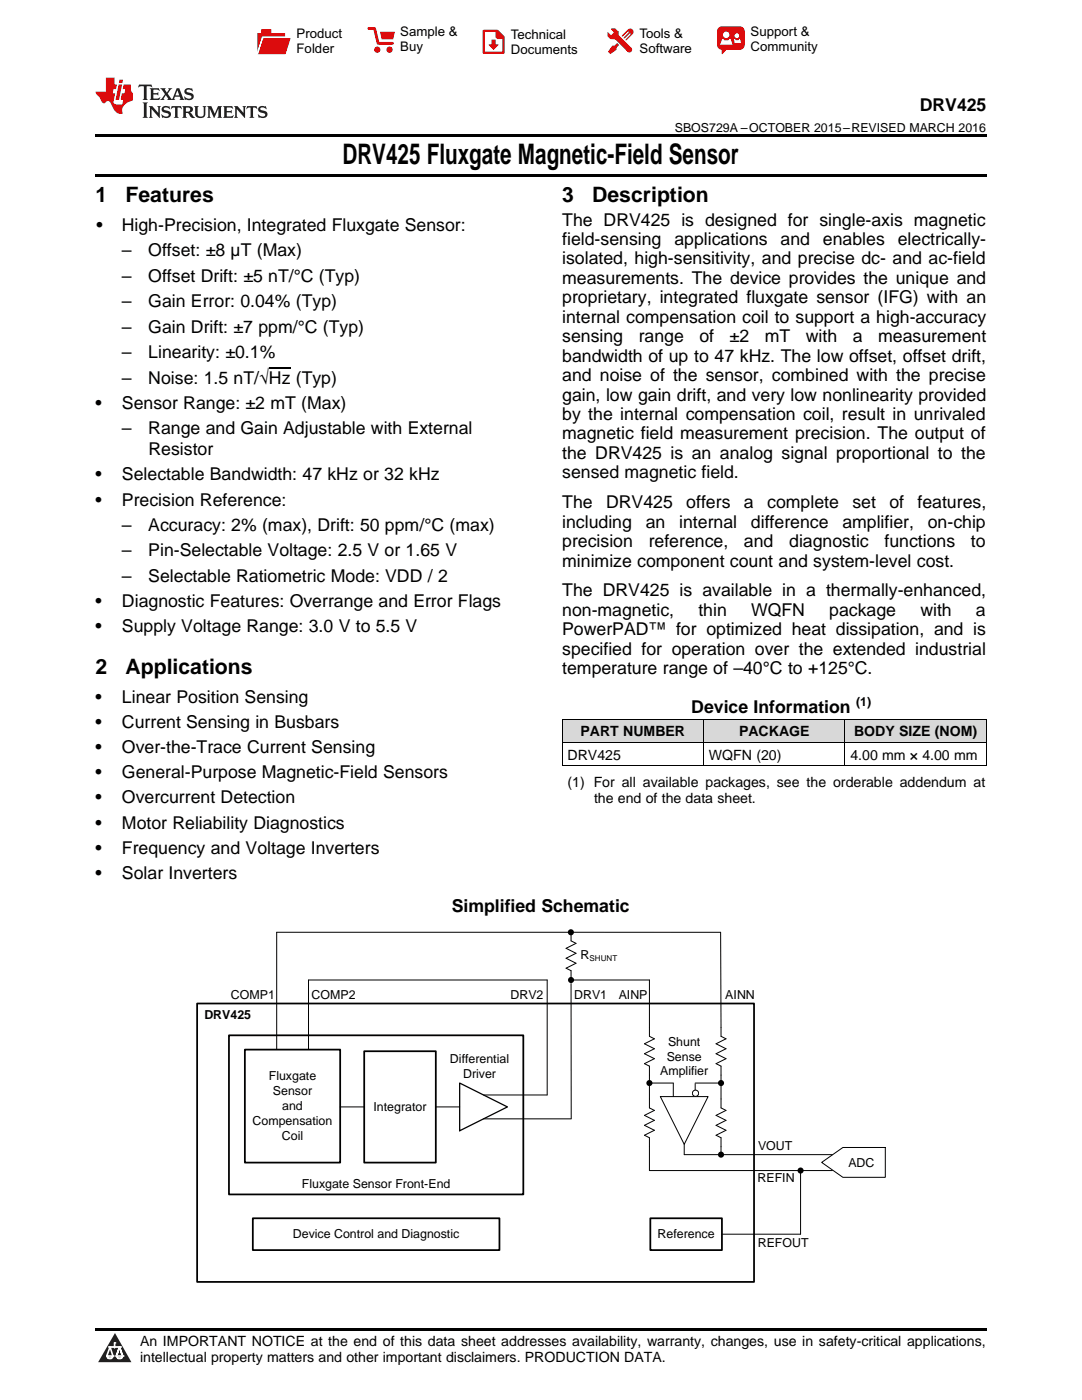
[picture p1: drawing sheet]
<svg xmlns="http://www.w3.org/2000/svg" width="216mm" height="279mm" viewBox="0 0 216 279" stroke-linecap="round" stroke-linejoin="round" font-family="sans-serif">
<defs><g id="words">
<text font-size="5.6" x="68.3" y="32.8">DRV425 Fluxgate Magnetic-Field Sensor</text>
<g font-size="4.2">
<text x="19" y="40.4">1</text>
<text x="25" y="40.4">Features</text>
<text x="112.2" y="40.4">3</text>
<text x="118.2" y="40.4">Description</text>
<text x="19" y="134.6">2</text>
<text x="25" y="134.6">Applications</text>
</g>
<g font-size="3.5">
<text x="183.5" y="22.2">DRV425</text>
<text x="19.2" y="46.1">•</text>
<text x="24.3" y="46.1">High-Precision, Integrated Fluxgate Sensor:</text>
<text x="112.2" y="45">The DRV425 is designed for single-axis magnetic</text>
<text x="24.3" y="51.2">–</text>
<text x="29.6" y="51.2">Offset: ±8 µT (Max)</text>
<text x="112.2" y="48.9">field-sensing</text>
<text x="112.2" y="52.8">isolated, high-sensitivity, and precise dc- and ac-field</text>
<text x="134.6" y="48.9">applications</text>
<text x="155.8" y="48.9">and</text>
<text x="164.2" y="48.9">enables</text>
<text x="179.1" y="48.9">electrically-</text>
<text x="24.3" y="56.2">–</text>
<text x="29.6" y="56.2">Offset Drift: ±5 nT/°C (Typ)</text>
<text x="112.2" y="56.7">measurements. The device provides the unique and</text>
<text x="24.3" y="61.3">–</text>
<text x="29.6" y="61.3">Gain Error: 0.04% (Typ)</text>
<text x="112.2" y="60.5">proprietary, integrated fluxgate sensor (IFG) with an</text>
<text x="112.2" y="64.4">internal compensation coil to support a high-accuracy</text>
<text x="24.3" y="66.4">–</text>
<text x="24.3" y="71.5">–</text>
<text x="29.6" y="66.4">Gain Drift: ±7 ppm/°C (Typ)</text>
<text x="29.6" y="71.5">Linearity: ±0.1%</text>
<text x="112.2" y="68.3">sensing</text>
<text x="127.4" y="68.3">range</text>
<text x="139.6" y="68.3">of</text>
<text x="145.6" y="68.3">±2</text>
<text x="152.6" y="68.3">mT</text>
<text x="160.8" y="68.3">with</text>
<text x="170.2" y="68.3">a</text>
<text x="175.2" y="68.3">measurement</text>
<text x="24.3" y="76.6">–</text>
<text x="29.6" y="76.6">Noise: 1.5 nT/√Hz (Typ)</text>
<text x="112.2" y="72.2">bandwidth of up to 47 kHz. The low offset, offset drift,</text>
<text x="112.2" y="76.1">and noise of the sensor, combined with the precise</text>
<text x="19" y="81.6">•</text>
<text x="24.3" y="81.6">Sensor Range: ±2 mT (Max)</text>
<text x="112.2" y="79.9">gain, low gain drift, and very low nonlinearity provided</text>
<text x="112.2" y="83.8">by the internal compensation coil, result in unrivaled</text>
<text x="24.3" y="86.6">–</text>
<text x="29.6" y="86.6">Range and Gain Adjustable with External</text>
<text x="112.2" y="87.7">magnetic field measurement precision. The output of</text>
<text x="19" y="95.9">•</text>
<text x="24.3" y="95.9">Selectable Bandwidth: 47 kHz or 32 kHz</text>
<text x="29.6" y="90.9">Resistor</text>
<text x="112.2" y="91.6">the DRV425 is an analog signal proportional to the</text>
<text x="112.2" y="95.5">sensed magnetic field.</text>
<text x="19" y="100.9">•</text>
<text x="24.3" y="100.9">Precision Reference:</text>
<text x="112.2" y="101.4">The</text>
<text x="120.9" y="101.4">DRV425</text>
<text x="136.9" y="101.4">offers</text>
<text x="148.4" y="101.4">a</text>
<text x="153.1" y="101.4">complete</text>
<text x="170.1" y="101.4">set</text>
<text x="177.5" y="101.4">of</text>
<text x="183.1" y="101.4">features,</text>
<text x="24.3" y="106">–</text>
<text x="29.6" y="106">Accuracy: 2% (max), Drift: 50 ppm/°C (max)</text>
<text x="112.2" y="105.3">including</text>
<text x="128.9" y="105.3">an</text>
<text x="135.5" y="105.3">internal</text>
<text x="149.8" y="105.3">difference</text>
<text x="168.1" y="105.3">amplifier,</text>
<text x="185.1" y="105.3">on-chip</text>
<text x="24.3" y="111.1">–</text>
<text x="29.6" y="111.1">Pin-Selectable Voltage: 2.5 V or 1.65 V</text>
<text x="112.2" y="109.2">precision</text>
<text x="112.2" y="113.1">minimize component count and system-level cost.</text>
<text x="129.4" y="109.2">reference,</text>
<text x="148.5" y="109.2">and</text>
<text x="157.5" y="109.2">diagnostic</text>
<text x="176.5" y="109.2">functions</text>
<text x="193.7" y="109.2">to</text>
<text x="24.3" y="116.1">–</text>
<text x="29.6" y="116.1">Selectable Ratiometric Mode: VDD / 2</text>
<text x="112.2" y="119">The DRV425 is available in a thermally-enhanced,</text>
<text x="19" y="121.1">•</text>
<text x="24.3" y="121.1">Diagnostic Features: Overrange and Error Flags</text>
<text x="112.2" y="122.9">non-magnetic,</text>
<text x="139.4" y="122.9">thin</text>
<text x="149.9" y="122.9">WQFN</text>
<text x="165.5" y="122.9">package</text>
<text x="183.6" y="122.9">with</text>
<text x="194.7" y="122.9">a</text>
<text x="19" y="126.2">•</text>
<text x="24.3" y="126.2">Supply Voltage Range: 3.0 V to 5.5 V</text>
<text x="112.2" y="126.8">PowerPAD™ for optimized heat dissipation, and is</text>
<text x="112.2" y="130.7">specified for operation over the extended industrial</text>
<text x="112.2" y="134.5">temperature range of –40°C to +125°C.</text>
<text x="19" y="140.3">•</text>
<text x="24.3" y="140.3">Linear Position Sensing</text>
<text x="137.9" y="142.3">Device Information</text>
<text x="19" y="145.3">•</text>
<text x="24.3" y="145.3">Current Sensing in Busbars</text>
<text x="19" y="150.3">•</text>
<text x="19" y="155.3">•</text>
<text x="24.3" y="150.3">Over-the-Trace Current Sensing</text>
<text x="24.3" y="155.3">General-Purpose Magnetic-Field Sensors</text>
<text x="19" y="160.3">•</text>
<text x="24.3" y="160.3">Overcurrent Detection</text>
<text x="19" y="165.3">•</text>
<text x="24.3" y="165.3">Motor Reliability Diagnostics</text>
<text x="19" y="170.4">•</text>
<text x="24.3" y="170.4">Frequency and Voltage Inverters</text>
<text x="19" y="175.4">•</text>
<text x="24.3" y="175.4">Solar Inverters</text>
<text x="90.1" y="182.1">Simplified Schematic</text>
</g>
<g font-size="2.8">
<text x="115.8" y="146.9">PART NUMBER</text>
<text x="147.5" y="146.9">PACKAGE</text>
<text x="170.4" y="146.9">BODY SIZE (NOM)</text>
<text x="113.2" y="151.6">DRV425</text>
<text x="141.5" y="151.6">WQFN (20)</text>
<text x="169.7" y="151.6">4.00 mm × 4.00 mm</text>
<text x="113.2" y="157.1">(1) For all available packages, see the orderable addendum at</text>
<text x="118.5" y="160.3">the end of the data sheet.</text>
<text x="27.9" y="268.6">An IMPORTANT NOTICE at the end of this data sheet addresses availability, warranty, changes, use in safety-critical applications,</text>
<text x="27.9" y="271.8">intellectual property matters and other important disclaimers. PRODUCTION DATA.</text>
</g>
<g font-size="2.6">
<text x="59.2" y="7.6">Product</text>
<text x="59.2" y="10.6">Folder</text>
<text x="79.9" y="7.3">Sample &amp;</text>
<text x="79.9" y="10.2">Buy</text>
<text x="101.9" y="7.8">Technical</text>
<text x="101.9" y="10.8">Documents</text>
<text x="127.6" y="7.6">Tools &amp;</text>
<text x="127.6" y="10.6">Software</text>
<text x="149.8" y="7.2">Support &amp;</text>
<text x="149.8" y="10.2">Community</text>
</g>
<g font-size="2.5">
<text x="134.7" y="26.3">SBOS729A –OCTOBER 2015–REVISED MARCH 2016</text>
<text x="170.8" y="140.9">(1)</text>
<text x="115.9" y="191.5">R</text>
<text x="40.8" y="203.4">DRV425</text>
<text x="46.1" y="199.4">COMP1</text>
<text x="62.2" y="199.4">COMP2</text>
<text x="101.9" y="199.4">DRV2</text>
<text x="114.6" y="199.4">DRV1</text>
<text x="123.5" y="199.4">AINP</text>
<text x="144.7" y="199.4">AINN</text>
<text x="133.3" y="208.7">Shunt</text>
<text x="53.6" y="215.6">Fluxgate</text>
<text x="89.8" y="212.2">Differential</text>
<text x="92.4" y="215.2">Driver</text>
<text x="131.7" y="214.6">Amplifier</text>
<text x="133" y="211.7">Sense</text>
<text x="54.5" y="218.5">Sensor</text>
<text x="56.3" y="221.5">and</text>
<text x="74.5" y="221.7">Integrator</text>
<text x="50.4" y="224.5">Compensation</text>
<text x="56.2" y="227.4">Coil</text>
<text x="151.3" y="229.6">VOUT</text>
<text x="169.3" y="232.9">ADC</text>
<text x="60.2" y="237.1">Fluxgate Sensor Front-End</text>
<text x="151.2" y="235.9">REFIN</text>
<text x="58.4" y="247.1">Device Control and Diagnostic</text>
<text x="131.2" y="247.1">Reference</text>
<text x="151.2" y="248.9">REFOUT</text>
</g>
<text font-size="1.6" x="117.6" y="191.8">SHUNT</text>
</g></defs>
<g fill="#d8d8d8">
<path d="M112.2 143.5h28.2v4.7h-28.2z"/>
<path d="M140.4 143.5h28.2v4.7h-28.2z"/>
<path d="M168.6 143.5h28.2v4.7h-28.2z"/>
</g>
<path d="M22.9 266l3.3 5.9h-6.6z" fill="#231f20"/>
<path d="M21.3 270.6h1.2l-.3 .5h-.3a.53 .53 0 0 1-.6-.5z" fill-rule="evenodd" fill="#fff"/>
<path d="M21.3 270.6h1.2l-.3 .5h-.3a.53 .53 0 0 1-.6-.5z" fill="none" stroke="#231f20" stroke-width=".33"/>
<path d="M21.3 270.6l1.2 .1-.3 .4h-.5z" fill="none" stroke="#fff" stroke-width=".33"/>
<path d="M22.9 268.9h.1" fill="none" stroke="#fff" stroke-width=".33"/>
<path d="M22.9 268v.9z" fill="#fff"/>
<path d="M22.9 268v.9z" fill="none" stroke="#fff" stroke-width=".33"/>
<circle cx="22.9" cy="268" r=".16" fill="#fff"/>
<path d="M21.8 268.8h.1" fill="none" stroke="#fff" stroke-width=".33"/>
<path d="M21.8 268.8h2.2z" fill="#fff"/>
<path d="M21.8 268.8h2.2z" fill="none" stroke="#fff" stroke-width=".33"/>
<circle cx="24" cy="268.8" r=".16" fill="#fff"/>
<path d="M23.2 270.6h.1" fill="none" stroke="#fff" stroke-width=".33"/>
<path d="M23.8 268.8l-.6 1.8z" fill="#fff"/>
<path d="M23.8 268.8l-.6 1.8z" fill="none" stroke="#fff" stroke-width=".33"/>
<path d="M23.8 268.8l.7 1.8z" fill="#fff"/>
<path d="M23.8 268.8l.7 1.8z" fill="none" stroke="#fff" stroke-width=".33"/>
<path d="M24.4 270.6h.1" fill="none" stroke="#fff" stroke-width=".33"/>
<circle cx="21.3" cy="270.6" r=".16" fill="#fff"/>
<path d="M22 268.8l-.7 1.8z" fill="#fff"/>
<path d="M22 268.8l-.7 1.8z" fill="none" stroke="#fff" stroke-width=".33"/>
<path d="M22 268.8l.5 1.8z" fill="#fff"/>
<path d="M22 268.8l.5 1.8z" fill="none" stroke="#fff" stroke-width=".33"/>
<circle cx="22.5" cy="270.6" r=".16" fill="#fff"/>
<path d="M23.3 270.6h1.2a.63 .63 0 0 1-.6 .5 .63 .63 0 0 1-.6-.5z" fill-rule="evenodd" fill="#fff"/>
<path d="M23.3 270.6h1.2a.63 .63 0 0 1-.6 .5 .63 .63 0 0 1-.6-.5z" fill="none" stroke="#231f20" stroke-width=".33"/>
<path d="M23.3 270.6h1.2l-.4 .5h-.5z" fill="none" stroke="#fff" stroke-width=".33"/>
<path d="M23.2 270.6h.1" fill="none" stroke="#fff" stroke-width=".33"/>
<circle cx="24.5" cy="270.6" r=".16" fill="#fff"/>
<path d="M19 265.1h177.8v.5h-177.8z" fill="#000"/>
<path d="M39.3 200.3h111.2v55.5h-111.2zM45.7 206.6h58.7v31.8h-58.7zM48.9 209.5h19v22.5h-19zM72.7 209.8h14.3v22.2h-14.3zM50.4 243.1h49.3v6.4h-49.3zM129.8 243.1h14.3v6.4h-14.3z" fill="none" stroke="#000" stroke-width=".35"/>
<g fill="none" stroke="#000" stroke-width=".2">
<path d="M113.9 186.1h29.9M113.9 196.3l.1 27M113.9 195.6h15.7M96.5 218.5h12.7M129.6 214.6v4.7M129.6 216.1h4.7M131.8 218.8h9.5l-4.8 9.6zM134.3 216.1v2.7M138.7 216.1h5.2M138.7 216.3v1.3M67.9 220.9h4.8M87 220.9h4.7"/>
<path d="M96.5 223.3h17.4M129.6 233.6h36.5M136.5 228.4v2h29.6M159.7 233.6v12.7h-15.6M164 232l4.2-3h8.5v6h-8.5z"/>
</g>
<g fill="#000">
<circle cx="113.9" cy="186.1" r=".61"/>
<circle cx="113.9" cy="195.6" r=".61"/>
<circle cx="129.6" cy="216.1" r=".61"/>
<circle cx="143.9" cy="216.1" r=".61"/>
<circle cx="159.7" cy="233.6" r=".61"/>
</g>
<path d="M91.7 216.1l9.5 4.8-9.5 4.8z" fill="none" stroke="#000" stroke-width=".25"/>
<circle cx="138.8" cy="218.2" r=".63" fill="#fff"/>
<g fill="none" stroke="#000" stroke-width=".2">
<path d="M112.2 152.8h84.6M112.2 148.1h84.6M112.2 143.5h84.6M112.2 143.5v9.4M140.4 143.5v9.4M168.6 143.5v9.4M196.8 143.5v9.4M113.9 186v1.8l1 .5-1.9 1 1.9 .9-1.9 1 1.9 1-1.9 1 .9 .5v1.8M113.9 186.1h-58.7v23.4M129.6 195.6v11.2l1 .5-2 1 2 1-2 1 2 1-2 1 1 .5v1.8M143.8 186.1l.1 20.7 1 .5-2 1 2 1-2 1 2 1-2 1 1 .5v8.3l1 .5-2 1 2 1-2 1 2 1-2 1 1 .5v3.3M61.6 209.5v-13.9h47.6v22.9"/>
<path d="M129.6 219.3v1.8l1 .5-2 1 2 1-2 1 2 1-2 1 1 .5v6.5"/>
<circle cx="138.8" cy="218.2" r=".63"/>
</g>
<circle cx="143.9" cy="230.4" r=".61" fill="#000"/>
<path d="M19 34.8h177.8v.5h-177.8zM19 26.8h177.8v.6h-177.8z" fill="#000"/>
<path d="M27.7 16.9l-.1 .6 .6-.3h.5v.2v2.2l-.2 .4h1l-.2-.4v-2.2v-.2h.5l.6 .3-.2-.6zM29.9 17.6l.2 .4v1.6l-.2 .4h1.9l.1-.6a1.09 1.09 0 0 1-1.3 .1v-.6h.6l.4 .2v-.7l-.2 .2h-.8v-.6l.2-.1a1.01 1.01 0 0 1 1 .3l-.1-.6zM32 17.6l.9 1.2-1 1.2h.9l-.2-.3 .5-.7 .5 .7-.3 .3h1.7l-.2-.3 .1-.4h1l.1 .4-.2 .3h1l-.3-.4-.7-2h-.5l-1 2.2-.8-1.1 .9-1.1h-.9l.2 .2-.4 .7-.4-.7 .2-.2zM35.4 18l.4 1h-.8zM37 17.7a.66 .66 0 0 0-.2 .8 .66 .66 0 0 0 .6 .4l.7 .2 .1 .2a.8 .8 0 0 1-.7 .4 .8 .8 0 0 1-.7-.5l.1 .8 .2-.2a.94 .94 0 0 0 1.1 .1 .94 .94 0 0 0 .4-.9 1.48 1.48 0 0 0-1.3-.6v-.4a1.1 1.1 0 0 1 1.2 .2l-.2-.6-.2 .1-.5-.1zM28.5 20.4l.2 .4v2.3l-.2 .4h1l-.2-.4v-2.3l.2-.4zM29.7 21.2l.2 .4v1.5l-.2 .4h.8l-.3-.4 .1-1.3 1.6 1.8v-2l.2-.4h-.7l.2 .2v1.1l-1.2-1.3zM32.5 21.3a.66 .66 0 0 0-.2 .8 .66 .66 0 0 0 .6 .4l.6 .2 .2 .2a.8 .8 0 0 1-.8 .4 .8 .8 0 0 1-.7-.5l.2 .7 .2-.1a.94 .94 0 0 0 1 .1 .94 .94 0 0 0 .5-1 1.47 1.47 0 0 0-1.3-.6l-.1-.3a1.1 1.1 0 0 1 1.3 .2l-.2-.6-.2 .1-.5-.2zM34.3 21.2l-.2 .6a.64 .64 0 0 1 .8-.3v1.6l-.2 .4h1l-.3-.4 .1-1.6a.66 .66 0 0 1 .8 .3l-.2-.6zM36.3 21.2l.3 .4v1.5l-.3 .4h1l-.2-.2v-.7h.5l.1 .1a.8 .8 0 0 0 1.2 .7l-1-1a.62 .62 0 0 0 .6-.5 .62 .62 0 0 0-.6-.7zM37.1 21.5h.1a.48 .48 0 0 1 .6 0 .48 .48 0 0 1 .1 .6l-.2 .1-.6 .1zM38.7 21.2l.2 .2a2.29 2.29 0 0 0 .4 2 1.05 1.05 0 0 0 1.7-.7v-1.3l.2-.2h-.8l.2 .4v1.1a.61 .61 0 0 1-.6 .6 .61 .61 0 0 1-.6-.6v-1.1l.3-.4zM41.3 21.2l.3 .4v1.5l-.3 .4h.8l-.2-.4v-1.4l.8 1.9 .9-1.9v1.4l-.2 .4h.9l-.2-.4v-1.5l.2-.4h-.8l-.7 1.5-.6-1.5zM44.5 21.2l.2 .4v1.5l-.2 .4h1.9l.2-.6a1.1 1.1 0 0 1-1.4 .2v-.7h.6l.4 .2v-.6l-.2 .1-.8 .1v-.6l.2-.1a1.02 1.02 0 0 1 1.1 .2l-.2-.5zM46.7 21.2l.2 .4v1.5l-.2 .4h.8l-.3-.4 .1-1.3 1.6 1.8v-2l.2-.4h-.7l.2 .2v1.1l-1.2-1.3zM49.3 21.2l-.1 .6a.64 .64 0 0 1 .8-.3v1.6l-.3 .4h1l-.2-.4v-1.6a.66 .66 0 0 1 .8 .3l-.1-.6zM51.7 21.3a.66 .66 0 0 0-.2 .7 .66 .66 0 0 0 .7 .5l.6 .2 .1 .2a.8 .8 0 0 1-.7 .4 .8 .8 0 0 1-.7-.5l.1 .7 .2-.1a.94 .94 0 0 0 1.1 .1 .94 .94 0 0 0 .4-1 1.48 1.48 0 0 0-1.2-.6l-.1-.3a1.1 1.1 0 0 1 1.2 .2l-.2-.6-.1 .1-.6-.2z" fill="#231f20"/>
<path d="M21.1 15.5v2.8h-2v.4l.9 .9a.96 .96 0 0 0 1 1 .59 .59 0 0 1 .5-.4 .59 .59 0 0 1 .5 .3l.4 .8a1.61 1.61 0 0 0 2.1 1.3 1.63 1.63 0 0 1 1.1-2.2l.9-.3v-1.5a1.6 1.6 0 0 1-.4-1.7h-1.4l-.2 .9h.5l-.2 .8h-.5l-.2 1v.3h.5l-.2 .9h-.7a.74 .74 0 0 1-1-.6l.3-1.6h-.5l.2-.8h.5l.1-.9h-.4v-1.4zM23.7 16.9l-.7 3h.8l.6-3zM23.8 15.9l-.1 .7h.7l.2-.7z" fill="#ee1d23"/>
<g fill="#d60000">
<path d="M52.1 5.8h2v.8h2.8v4.2h-5.5v-4.2h.7z" fill-rule="evenodd"/>
<path d="M52.4 7.5h5.6l-1 3.3h-5.6z" fill-rule="evenodd"/>
</g>
<path d="M52.4 7.4h5.7l-.1 .1h-5.5l-1.1 3.3z" fill-rule="evenodd" fill="#fff"/>
<path d="M52.4 7.4h5.7l-.1 .1h-5.5l-1.1 3.3z" fill="none" stroke="#fff" stroke-width=".2"/>
<path d="M73.6 5.7h1.1l.7 2.9h2.9" fill="none" stroke="#d60000" stroke-width=".55"/>
<g fill="#d60000">
<path d="M75.8 6.3h3l-.4 1.6h-2.2z" fill-rule="evenodd"/>
<circle cx="75.3" cy="9.9" r=".62"/>
<circle cx="77.7" cy="9.9" r=".62"/>
</g>
<path d="M96.5 6.2h2.7l1.3 1.2v3.1h-4z" fill="none" stroke="#d60000" stroke-width=".44"/>
<g fill="#d60000">
<path d="M98.1 7.9h.8v1h.5l-.9 1.1-1-1v-.1h.6z" fill-rule="evenodd"/>
<path d="M98.9 6.2h.3l1.3 1.2v.4h-1.3l-.3-.4z" fill-rule="evenodd"/>
<path d="M121.9 5.7h.8l.7 .6 .1 .7 2.5 2.5-.8 .8-2.3-2.3-1.1-.2-.6-.6v-.8l.7 .6 .5-.4v-.2l-.5-.5z" fill-rule="evenodd"/>
<path d="M122.2 9.1h.4l.5-.5 .4 .4-.5 .5v.4l-1.2 .9-.5-.5z" fill-rule="evenodd"/>
<path d="M125.3 5.9a.67 .67 0 0 1 .9 0 .67 .67 0 0 1 0 .9z" fill-rule="evenodd"/>
<path d="M125.3 5.9l.9 .9-1.2 1.2h-.2v-.2l1-.9v-.2h-.2l-.9 1h-.2v-.2l.9-1 .1-.2h-.3l-.9 1h-.2v-.2z" fill-rule="evenodd"/>
<circle cx="125.6" cy="9.9" r=".54"/>
</g>
<path d="M123.3 6.3v.7" fill="none" stroke="#d60000" stroke-width=".2"/>
<g fill="#d60000">
<path d="M143.4 5.5l.6-.2h3.6a.95 .95 0 0 1 1 .9v2.8a.95 .95 0 0 1-1 .9h-3.6a.95 .95 0 0 1-.9-.9v-2.8z" fill-rule="evenodd"/>
<path d="M144 9.9h.9l-.7 .9h-.2z" fill-rule="evenodd"/>
</g>
<g fill="#fff">
<path d="M146.6 8.6h1.3z"/>
<path d="M144.1 7.8h.3l.1 .2h.8l.2-.2h.3l.4 1.1h-2.5z" fill-rule="evenodd"/>
<path d="M146.4 7.8h.3l.1 .2h.5l.2-.2h.2l.2 .8h-1.3z" fill-rule="evenodd"/>
<circle cx="144.9" cy="6.9" r=".65"/>
<circle cx="147" cy="7.1" r=".48"/>
</g>
<path d="M53.7 73.4h4.3" fill="none" stroke="#000" stroke-width=".25"/>
<use href="#words"/>
</svg>
